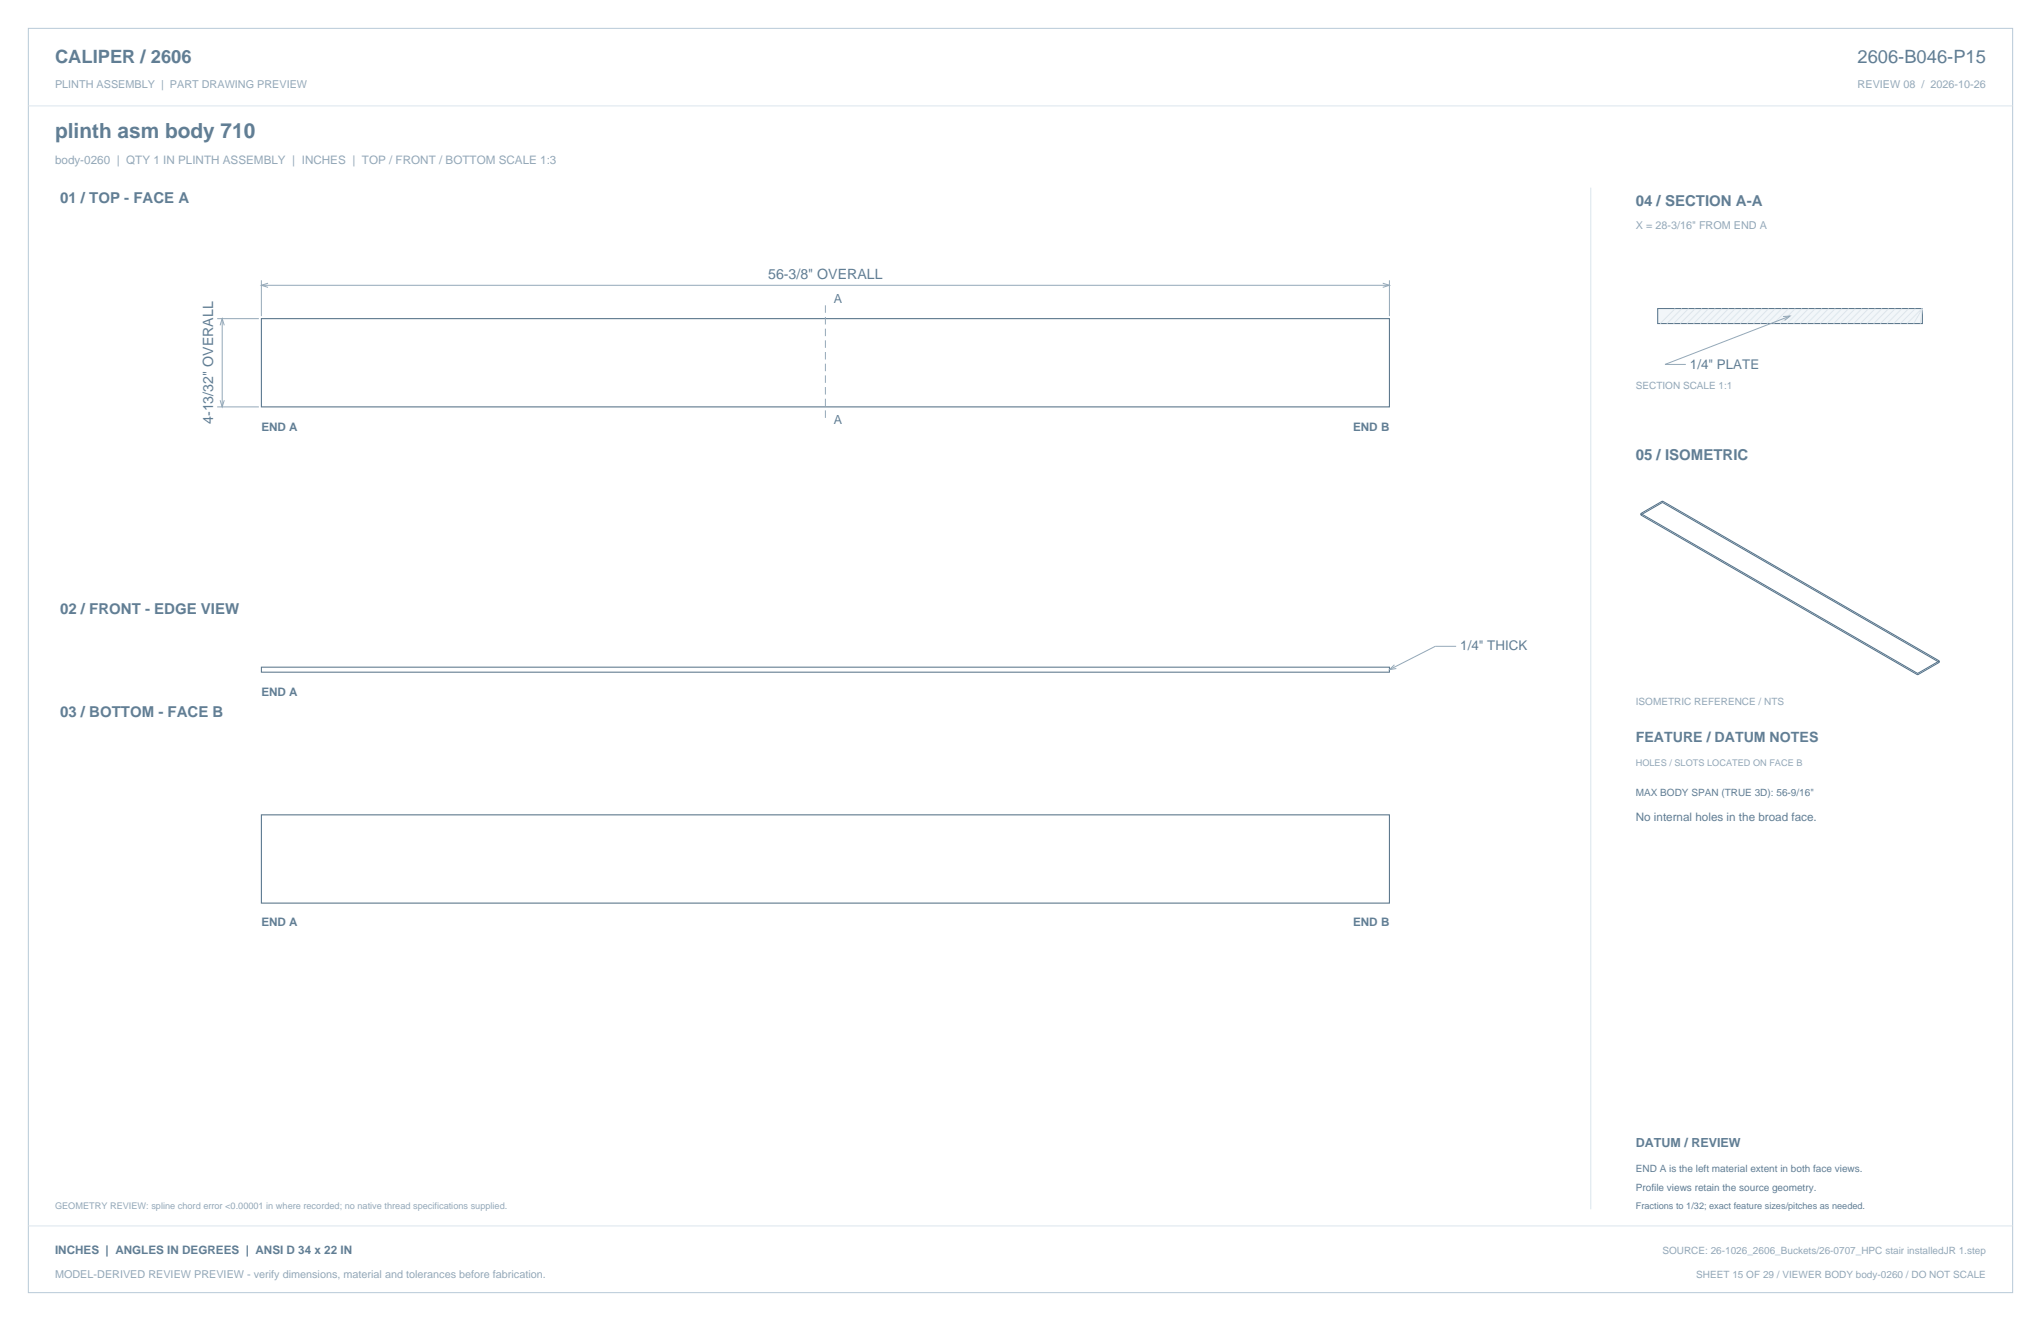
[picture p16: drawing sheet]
<svg xmlns="http://www.w3.org/2000/svg" width="864mm" height="559mm" viewBox="0 0 864 559" stroke-linecap="round" stroke-linejoin="round" font-family="sans-serif">
<defs><g id="words">
<text font-size="8.8" fill="#617e94" x="23.3" y="58.2">plinth asm body 710</text>
<g font-size="7.8" fill="#617e94">
<text x="23.3" y="26.8">CALIPER / 2606</text>
<text x="786" y="26.8">2606-B046-P15</text>
</g>
<g font-size="6.3" fill="#617e94">
<text x="25.4" y="86.1">01 / TOP - FACE A</text>
<text x="692.1" y="87.1">04 / SECTION A-A</text>
<text x="692.1" y="194.4">05 / ISOMETRIC</text>
<text x="25.4" y="259.6">02 / FRONT - EDGE VIEW</text>
<text x="25.4" y="303.4">03 / BOTTOM - FACE B</text>
</g>
<g font-size="6" fill="#617e94">
<text x="325" y="117.9">56-3/8&quot; OVERALL</text>
<text x="90.1" y="179.4" transform="rotate(-90 90.1 179.4)">4-13/32&quot; OVERALL</text>
<text x="692.1" y="314">FEATURE / DATUM NOTES</text>
</g>
<g font-size="5.6" fill="#617e94">
<text x="715.1" y="155.9">1/4&quot; PLATE</text>
<text x="617.9" y="275.2">1/4&quot; THICK</text>
</g>
<g font-size="5.3" fill="#617e94">
<text x="352.8" y="128.1">A</text>
<text x="352.8" y="179.2">A</text>
<text x="692.1" y="485.1">DATUM / REVIEW</text>
</g>
<text font-size="4.9" fill="#93a8b9" x="23.3" y="69.5">body-0260 | QTY 1 IN PLINTH ASSEMBLY | INCHES | TOP / FRONT / BOTTOM SCALE 1:3</text>
<g font-size="4.9" fill="#617e94">
<text x="110.6" y="182.4">END A</text>
<text x="572.5" y="182.4">END B</text>
<text x="110.6" y="294.2">END A</text>
<text x="692.1" y="347.5">No internal holes in the broad face.</text>
<text x="110.6" y="391.9">END A</text>
<text x="572.5" y="391.9">END B</text>
<text x="23.3" y="530.6">INCHES | ANGLES IN DEGREES | ANSI D 34 x 22 IN</text>
</g>
<g font-size="4.6" fill="#93a8b9">
<text x="23.3" y="37">PLINTH ASSEMBLY | PART DRAWING PREVIEW</text>
<text x="786" y="37">REVIEW 08 / 2026-10-26</text>
<text x="692.1" y="97">X = 28-3/16&quot; FROM END A</text>
<text x="23.3" y="540.5">MODEL-DERIVED REVIEW PREVIEW - verify dimensions, material and tolerances before fabrication.</text>
</g>
<g font-size="4.2" fill="#93a8b9">
<text x="692.1" y="164.7">SECTION SCALE 1:1</text>
<text x="692.1" y="298.1">ISOMETRIC REFERENCE / NTS</text>
<text x="703.4" y="530.6">SOURCE: 26-1026_2606_Buckets/26-0707_HPC stair installedJR 1.step</text>
<text x="717.7" y="540.5">SHEET 15 OF 29 / VIEWER BODY body-0260 / DO NOT SCALE</text>
</g>
<g font-size="4.2" fill="#617e94">
<text x="692.1" y="336.9">MAX BODY SPAN (TRUE 3D): 56-9/16&quot;</text>
<text x="692.1" y="495.7">END A is the left material extent in both face views.</text>
<text x="692.1" y="503.8">Profile views retain the source geometry.</text>
</g>
<g font-size="3.9" fill="#93a8b9">
<text x="692.1" y="323.8">HOLES / SLOTS LOCATED ON FACE B</text>
<text x="23.3" y="511.5">GEOMETRY REVIEW: spline chord error &lt;0.00001 in where recorded; no native thread specifications supplied.</text>
</g>
<text font-size="3.9" fill="#617e94" x="692.1" y="511.5">Fractions to 1/32; exact feature sizes/pitches as needed.</text>
</g></defs>
<path d="M12 12h839.6v534.8h-839.6z" fill="none" stroke="#b8cad8" stroke-width=".42"/>
<path d="M12 44.8h839.6M673.1 79.4v432.1" fill="none" stroke="#dbe5ed" stroke-width=".42"/>
<path d="M110.6 134.8h477.3v37.3h-477.3zM110.6 344.7h477.3v37.3h-477.3z" fill="none" stroke="#536f85" stroke-width=".44"/>
<path d="M110.6 118.6v15.1M113.4 119.8l-2.8 .9 2.8 .9M585.1 119.8l2.8 .9-2.8 .9M587.9 118.6v15.1M91.9 134.8h17.6M93.1 137.6l.9-2.8 .9 2.8M94 134.8v37.3M110.6 120.7h477.3M91.9 172.1h17.6M93.1 169.3l.9 2.8 .9-2.8M616.1 273.4h-8.8l-19.4 9.9M590 281.2l-2.1 2.1 2.9-.5" fill="none" stroke="#93a8b9" stroke-width=".42"/>
<path d="M349.2 129.1v48.3" fill="none" stroke="#93a8b9" stroke-width=".42" stroke-dasharray="3.2 1.8" stroke-linecap="butt"/>
<path d="M110.6 282.2h477.3v2.1h-477.3z" fill="none" stroke="#536f85" stroke-width=".42"/>
<path d="M701.4 130.5h112v6.4h-112z" fill-rule="evenodd" fill="#f2f6f9" stroke="#536f85" stroke-width=".42"/>
<g fill="none" stroke="#dbe5ed" stroke-width=".42">
<path d="M708.8 130.5l-6.3 6.4M711.6 130.5l-6.3 6.4M714.5 130.5l-6.4 6.4M717.3 130.5l-6.4 6.4M720.1 130.5l-6.3 6.4M722.9 130.5l-6.3 6.4M725.8 130.5l-6.4 6.4M728.6 130.5l-6.4 6.4M731.4 130.5l-6.3 6.4M734.2 130.5l-6.3 6.4M737 130.5l-6.3 6.4M739.9 130.5l-6.4 6.4"/>
<path d="M742.7 130.5l-6.4 6.4M745.5 130.5l-6.3 6.4M748.3 130.5l-6.3 6.4M751.2 130.5l-6.4 6.4M754 130.5l-6.4 6.4M756.8 130.5l-6.3 6.4M759.6 130.5l-6.3 6.4M762.4 130.5l-6.3 6.4M765.3 130.5l-6.4 6.4M768.1 130.5l-6.4 6.4M770.9 130.5l-6.3 6.4M773.7 130.5l-6.3 6.4"/>
<path d="M776.6 130.5l-6.4 6.4M779.4 130.5l-6.4 6.4M782.2 130.5l-6.3 6.4M785 130.5l-6.3 6.4M787.8 130.5l-6.3 6.4M790.7 130.5l-6.4 6.4M793.5 130.5l-6.4 6.4M796.3 130.5l-6.3 6.4M799.1 130.5l-6.3 6.4M802 130.5l-6.4 6.4M804.8 130.5l-6.4 6.4M807.6 130.5l-6.3 6.4"/>
<path d="M809.7 136.9l3.7-6.4-.9 6.4M810.4 130.5l-6.3 6.4M813.2 130.5l-6.3 6.4M12 518.6h839.6"/>
</g>
<path d="M754.5 133.9l2.9-.2-2.3 1.8M757.4 133.7l-52.9 20.5h8.8" fill="none" stroke="#93a8b9" stroke-width=".42"/>
<path d="M694.3 217.2v.6M694.3 217.8l117.1 67.7M694.3 217.2l117.1 67.7M703.4 212.5l117.2 67.7M703.4 211.9l-9.1 5.3M703.4 211.9v.6M703.4 211.9l117.2 67.7M703.4 212.5l-9.1 5.3M820.6 279.6l-9.2 5.3M820.6 279.6v.6M811.4 284.9v.6M820.6 280.2l-9.2 5.3" fill="none" stroke="#536f85" stroke-width=".42"/>
<use href="#words"/>
</svg>
